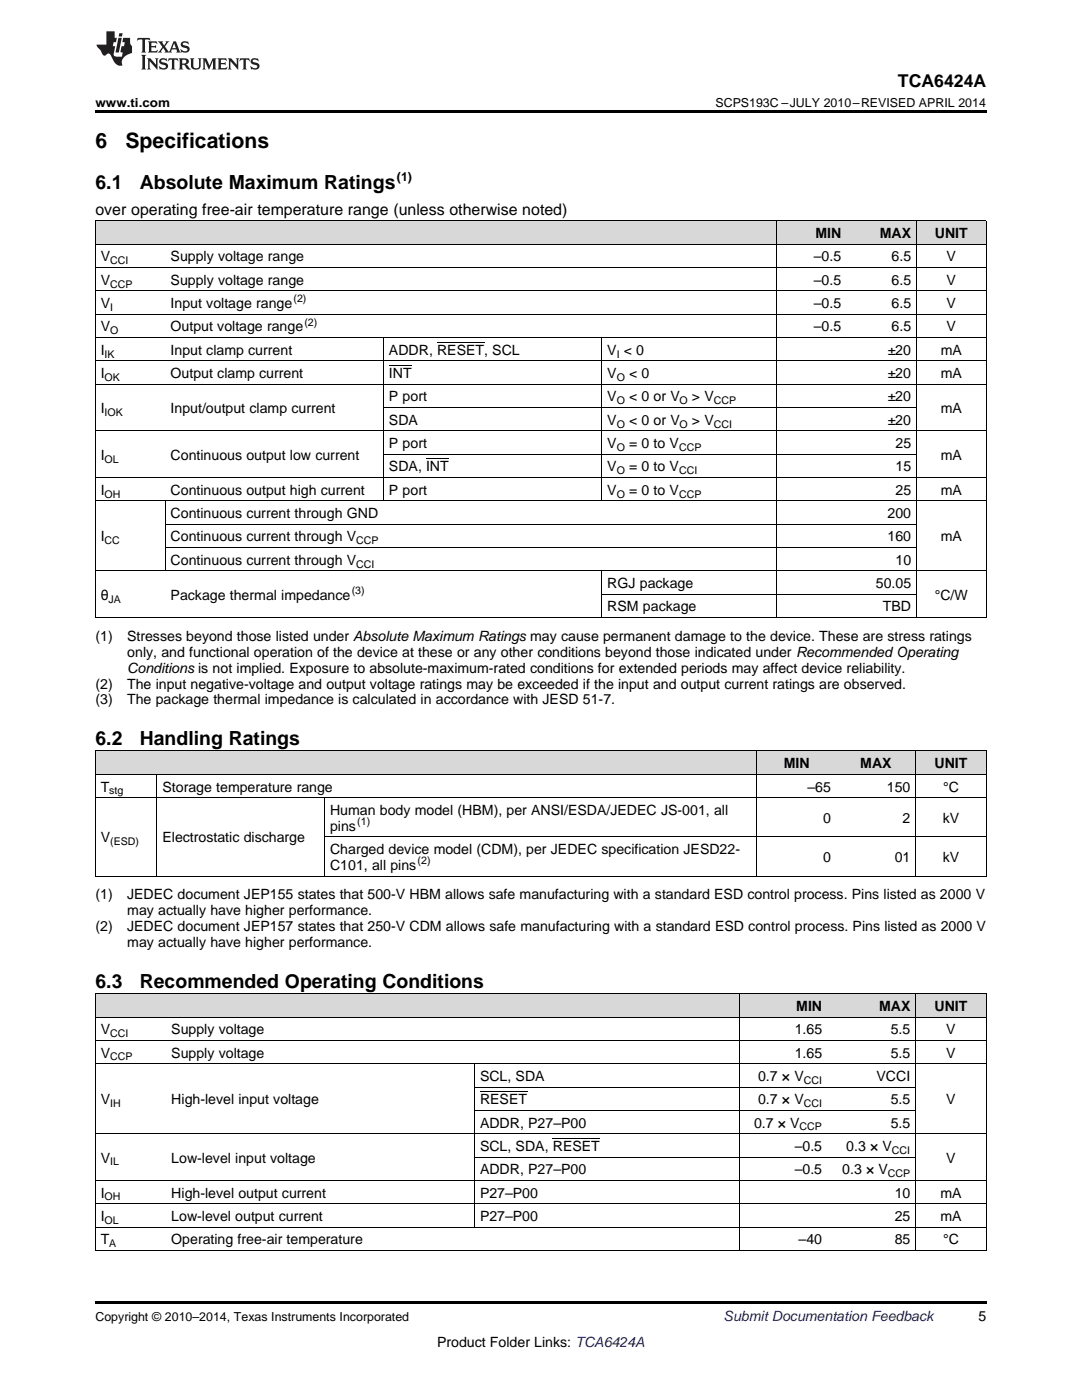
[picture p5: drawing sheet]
<svg xmlns="http://www.w3.org/2000/svg" width="216mm" height="279mm" viewBox="0 0 216 279" stroke-linecap="round" stroke-linejoin="round" font-family="sans-serif">
<defs><g id="words">
<g font-size="4.2">
<text x="19" y="29.6">6</text>
<text x="25" y="29.6">Specifications</text>
</g>
<g font-size="3.9">
<text x="19" y="37.7">6.1</text>
<text x="27.9" y="37.7">Absolute Maximum Ratings</text>
<text x="19" y="148.7">6.2</text>
<text x="27.9" y="148.7">Handling Ratings</text>
<text x="19" y="197.1">6.3</text>
<text x="27.9" y="197.1">Recommended Operating Conditions</text>
</g>
<text font-size="3.5" x="179.2" y="17.3">TCA6424A</text>
<text font-size="3.2" x="19" y="42.9">over operating free-air temperature range (unless otherwise noted)</text>
<g font-size="2.8">
<text x="162.7" y="47.5">MIN</text>
<text x="175.5" y="47.5">MAX</text>
<text x="186.5" y="47.5">UNIT</text>
<text x="20.1" y="52.2">V</text>
<text x="34" y="52.2">Supply voltage range</text>
<text x="162.4" y="52.2">–0.5</text>
<text x="177.9" y="52.2">6.5</text>
<text x="188.9" y="52.2">V</text>
<text x="20.1" y="56.8">V</text>
<text x="34" y="56.8">Supply voltage range</text>
<text x="162.4" y="56.8">–0.5</text>
<text x="177.9" y="56.8">6.5</text>
<text x="188.9" y="56.8">V</text>
<text x="20.1" y="61.5">V</text>
<text x="34" y="61.5">Input voltage range</text>
<text x="162.4" y="61.5">–0.5</text>
<text x="177.9" y="61.5">6.5</text>
<text x="188.9" y="61.5">V</text>
<text x="20.1" y="66.1">V</text>
<text x="20.1" y="70.8">I</text>
<text x="34" y="66.1">Output voltage range</text>
<text x="34" y="70.8">Input clamp current</text>
<text x="77.6" y="70.8">ADDR, RESET, SCL</text>
<text x="121.2" y="70.8">V &lt; 0</text>
<text x="162.4" y="66.1">–0.5</text>
<text x="177.1" y="70.8">±20</text>
<text x="177.9" y="66.1">6.5</text>
<text x="187.7" y="70.8">mA</text>
<text x="188.9" y="66.1">V</text>
<text x="20.1" y="75.5">I</text>
<text x="34" y="75.5">Output clamp current</text>
<text x="77.6" y="75.5">INT</text>
<text x="121.2" y="75.5">V</text>
<text x="125.5" y="75.5">&lt; 0</text>
<text x="177.1" y="75.5">±20</text>
<text x="187.7" y="75.5">mA</text>
<text x="20.1" y="82.4">I</text>
<text x="34" y="82.4">Input/output clamp current</text>
<text x="77.6" y="80.1">P port</text>
<text x="121.2" y="80.1">V</text>
<text x="125.5" y="80.1">&lt; 0 or V</text>
<text x="138.1" y="80.1">&gt; V</text>
<text x="177.1" y="80.1">±20</text>
<text x="187.7" y="82.4">mA</text>
<text x="77.6" y="84.8">SDA</text>
<text x="77.6" y="89.4">P port</text>
<text x="121.2" y="84.8">V</text>
<text x="121.2" y="89.4">V</text>
<text x="125.5" y="84.8">&lt; 0 or V</text>
<text x="125.5" y="89.4">= 0 to V</text>
<text x="138.1" y="84.8">&gt; V</text>
<text x="177.1" y="84.8">±20</text>
<text x="178.7" y="89.4">25</text>
<text x="20.1" y="91.8">I</text>
<text x="34" y="91.8">Continuous output low current</text>
<text x="77.6" y="94.1">SDA, INT</text>
<text x="121.2" y="94.1">V</text>
<text x="125.5" y="94.1">= 0 to V</text>
<text x="178.7" y="94.1">15</text>
<text x="187.7" y="91.8">mA</text>
<text x="20.1" y="98.7">I</text>
<text x="34" y="98.7">Continuous output high current</text>
<text x="77.6" y="98.7">P port</text>
<text x="121.2" y="98.7">V</text>
<text x="125.5" y="98.7">= 0 to V</text>
<text x="178.7" y="98.7">25</text>
<text x="187.7" y="98.7">mA</text>
<text x="34" y="103.4">Continuous current through GND</text>
<text x="177.1" y="103.4">200</text>
<text x="20.1" y="108.1">I</text>
<text x="34" y="108.1">Continuous current through V</text>
<text x="34" y="112.7">Continuous current through V</text>
<text x="177.1" y="108.1">160</text>
<text x="178.7" y="112.7">10</text>
<text x="187.7" y="108.1">mA</text>
<text x="20.1" y="119.7">θ</text>
<text x="34" y="119.7">Package thermal impedance</text>
<text x="121.2" y="117.4">RGJ package</text>
<text x="174.8" y="117.4">50.05</text>
<text x="186.5" y="119.7">°C/W</text>
<text x="121.2" y="122">RSM package</text>
<text x="176.2" y="122">TBD</text>
<text x="19" y="127.9">(1)</text>
<text x="25.4" y="127.9">Stresses beyond those listed under Absolute Maximum Ratings may cause permanent damage to the device. These are stress ratings</text>
<text x="25.4" y="131.1">only, and functional operation of the device at these or any other conditions beyond those indicated under Recommended Operating</text>
<text x="19" y="137.4">(2)</text>
<text x="25.4" y="137.4">The input negative-voltage and output voltage ratings may be exceeded if the input and output current ratings are observed.</text>
<text x="25.4" y="134.2">Conditions is not implied. Exposure to absolute-maximum-rated conditions for extended periods may affect device reliability.</text>
<text x="19" y="140.6">(3)</text>
<text x="25.4" y="140.6">The package thermal impedance is calculated in accordance with JESD 51-7.</text>
<text x="156.4" y="153.3">MIN</text>
<text x="171.7" y="153.3">MAX</text>
<text x="186.5" y="153.3">UNIT</text>
<text x="20.1" y="158">T</text>
<text x="32.4" y="158">Storage temperature range</text>
<text x="161.1" y="158">–65</text>
<text x="177" y="158">150</text>
<text x="188.2" y="158">°C</text>
<text x="65.9" y="162.6">Human body model (HBM), per ANSI/ESDA/JEDEC JS-001, all</text>
<text x="65.9" y="165.8">pins</text>
<text x="164.3" y="164.2">0</text>
<text x="180.1" y="164.2">2</text>
<text x="188.1" y="164.2">kV</text>
<text x="20.1" y="168.1">V</text>
<text x="32.4" y="168.1">Electrostatic discharge</text>
<text x="65.9" y="170.5">Charged device model (CDM), per JEDEC specification JESD22-</text>
<text x="65.9" y="173.6">C101, all pins</text>
<text x="164.3" y="172">0</text>
<text x="178.5" y="172">01</text>
<text x="188.1" y="172">kV</text>
<text x="19" y="179.5">(1)</text>
<text x="25.4" y="179.5">JEDEC document JEP155 states that 500-V HBM allows safe manufacturing with a standard ESD control process. Pins listed as 2000 V</text>
<text x="19" y="185.8">(2)</text>
<text x="25.4" y="185.8">JEDEC document JEP157 states that 250-V CDM allows safe manufacturing with a standard ESD control process. Pins listed as 2000 V</text>
<text x="25.4" y="182.7">may actually have higher performance.</text>
<text x="25.4" y="189">may actually have higher performance.</text>
<text x="158.9" y="201.8">MIN</text>
<text x="175.4" y="201.8">MAX</text>
<text x="186.5" y="201.8">UNIT</text>
<text x="20.1" y="206.4">V</text>
<text x="34.2" y="206.4">Supply voltage</text>
<text x="158.6" y="206.4">1.65</text>
<text x="177.7" y="206.4">5.5</text>
<text x="188.8" y="206.4">V</text>
<text x="20.1" y="211.1">V</text>
<text x="34.2" y="211.1">Supply voltage</text>
<text x="95.8" y="215.7">SCL, SDA</text>
<text x="151.3" y="215.7">0.7 × V</text>
<text x="158.6" y="211.1">1.65</text>
<text x="174.9" y="215.7">VCCI</text>
<text x="177.7" y="211.1">5.5</text>
<text x="188.8" y="211.1">V</text>
<text x="20.1" y="220.4">V</text>
<text x="34.2" y="220.4">High-level input voltage</text>
<text x="95.8" y="220.4">RESET</text>
<text x="151.3" y="220.4">0.7 × V</text>
<text x="177.7" y="220.4">5.5</text>
<text x="188.8" y="220.4">V</text>
<text x="95.8" y="225">ADDR, P27–P00</text>
<text x="150.5" y="225">0.7 × V</text>
<text x="177.7" y="225">5.5</text>
<text x="20.1" y="232">V</text>
<text x="34.2" y="232">Low-level input voltage</text>
<text x="95.8" y="229.7">SCL, SDA, RESET</text>
<text x="158.6" y="229.7">–0.5</text>
<text x="168.9" y="229.7">0.3 × V</text>
<text x="188.8" y="232">V</text>
<text x="20.1" y="239">I</text>
<text x="34.2" y="239">High-level output current</text>
<text x="95.8" y="234.4">ADDR, P27–P00</text>
<text x="95.8" y="239">P27–P00</text>
<text x="158.6" y="234.4">–0.5</text>
<text x="168.1" y="234.4">0.3 × V</text>
<text x="178.5" y="239">10</text>
<text x="187.6" y="239">mA</text>
<text x="20.1" y="243.7">I</text>
<text x="34.2" y="243.7">Low-level output current</text>
<text x="95.8" y="243.7">P27–P00</text>
<text x="178.5" y="243.7">25</text>
<text x="187.6" y="243.7">mA</text>
<text x="20.1" y="248.3">T</text>
<text x="34.2" y="248.3">Operating free-air temperature</text>
<text x="159.3" y="248.3">–40</text>
<text x="178.5" y="248.3">85</text>
<text x="188.2" y="248.3">°C</text>
<text x="195.3" y="263.6">5</text>
<text x="87.2" y="268.9">Product Folder Links: TCA6424A</text>
</g>
<text font-size="2.8" fill="#0000c8" x="144.4" y="263.6">Submit Documentation Feedback</text>
<g font-size="2.5">
<text x="19" y="21.4">www.ti.com</text>
<text x="142.8" y="21.4">SCPS193C –JULY 2010–REVISED APRIL 2014</text>
<text x="79.2" y="36.2">(1)</text>
<text x="19" y="263.6">Copyright © 2010–2014, Texas Instruments Incorporated</text>
</g>
<g font-size="2.1">
<text x="22" y="52.7">CCI</text>
<text x="22" y="57.4">CCP</text>
<text x="22" y="62.1">I</text>
<text x="58.6" y="60.4">(2)</text>
<text x="60.7" y="65">(2)</text>
<text x="20.9" y="71.4">IK</text>
<text x="22" y="66.7">O</text>
<text x="123" y="71.4">I</text>
<text x="20.9" y="76">OK</text>
<text x="123" y="76">O</text>
<text x="20.9" y="83">IOK</text>
<text x="123" y="80.7">O</text>
<text x="135.6" y="80.7">O</text>
<text x="142.5" y="80.7">CCP</text>
<text x="123" y="85.3">O</text>
<text x="123" y="90">O</text>
<text x="135.5" y="90">CCP</text>
<text x="135.6" y="85.3">O</text>
<text x="142.5" y="85.3">CCI</text>
<text x="20.9" y="92.3">OL</text>
<text x="123" y="94.7">O</text>
<text x="135.5" y="94.7">CCI</text>
<text x="20.9" y="99.3">OH</text>
<text x="123" y="99.3">O</text>
<text x="135.5" y="99.3">CCP</text>
<text x="20.9" y="108.6">CC</text>
<text x="71.1" y="108.6">CCP</text>
<text x="71.1" y="113.3">CCI</text>
<text x="70.2" y="118.6">(3)</text>
<text x="21.7" y="120.3">JA</text>
<text x="21.8" y="158.5">stg</text>
<text x="71.3" y="164.7">(1)</text>
<text x="22" y="168.7">(ESD)</text>
<text x="83.3" y="172.5">(2)</text>
<text x="22" y="207">CCI</text>
<text x="22" y="211.6">CCP</text>
<text x="22" y="220.9">IH</text>
<text x="160.4" y="216.3">CCI</text>
<text x="160.4" y="220.9">CCI</text>
<text x="159.6" y="225.6">CCP</text>
<text x="22" y="232.6">IL</text>
<text x="178" y="230.3">CCI</text>
<text x="20.9" y="239.6">OH</text>
<text x="177.2" y="234.9">CCP</text>
<text x="20.9" y="244.2">OL</text>
<text x="21.8" y="248.9">A</text>
</g>
</g></defs>
<g fill="#d8d8d8">
<path d="M19 198.4h14.1v4.6h-14.1z"/>
<path d="M33.1 198.4h61.6v4.6h-61.6z"/>
<path d="M94.7 198.4h52.8v4.6h-52.8z"/>
<path d="M147.5 198.4h17.6v4.6h-17.6z"/>
<path d="M165.1 198.4h17.6v4.6h-17.6z"/>
<path d="M182.7 198.4h14.1v4.6h-14.1z"/>
<path d="M19 149.9h12.4v4.7h-12.4z"/>
<path d="M31.4 149.9h33.4v4.7h-33.4z"/>
<path d="M64.8 149.9h47.5v4.7h-47.5z"/>
<path d="M112.3 149.9h38.8v4.7h-38.8z"/>
<path d="M151.1 149.9h15.8v4.7h-15.8z"/>
<path d="M166.9 149.9h15.8v4.7h-15.8z"/>
<path d="M182.7 149.9h14.1v4.7h-14.1z"/>
<path d="M19 44.1h14v4.7h-14z"/>
<path d="M33 44.1h43.6v4.7h-43.6z"/>
<path d="M76.6 44.1h43.5v4.7h-43.5z"/>
<path d="M120.1 44.1h34.9v4.7h-34.9z"/>
<path d="M155 44.1h13.9v4.7h-13.9z"/>
<path d="M168.9 44.1h14v4.7h-14z"/>
<path d="M182.9 44.1h13.9v4.7h-13.9z"/>
</g>
<g fill="#000">
<path d="M19 22h177.8v.5h-177.8zM19 174.9h.2zM64.7 174.9h.1zM112.2 174.9h.1zM151 174.9h.1zM182.6 174.9h.1zM196.7 174.9h.1zM19 249.6h.2zM94.6 249.6h.1zM147.4 249.6h.1zM165 249.6h.1zM182.6 249.6h.1z"/>
<path d="M196.7 249.6h.1zM19 259.7h177.8v.5h-177.8z"/>
</g>
<g fill="none" stroke="#000" stroke-width=".2">
<path d="M19 58h177.8M19 53.4h177.8M19 48.7h177.8M19 44.1h177.8M19.1 44.1v79.2M155 44.1v79.2M182.8 44.1v79.2M196.8 44.1v79.2M19 76.7h177.8M19 72h177.8M19 67.4h177.8M19 62.7h177.8"/>
<path d="M76.5 67.4v32.6M120.1 67.4v32.6M19 100h177.8M19 95.3h177.8M19 86h177.8M76.6 90.6h106.3M76.6 81.3h106.3M19 113.9h177.8M32.9 100v14M33 109.3h149.9M33 104.6h149.9M120.1 114v9.3"/>
<path d="M120.1 118.6h62.8M19 123.2h177.8M19 159.2h177.8M19 154.5h177.8M19 149.9h177.8M19.1 149.9v25M31.3 154.6v20.3M64.8 159.2v15.7M151 149.9v25M182.7 149.9v25M196.8 149.9v25M19 174.9h177.8"/>
<path d="M64.8 167h132M19 198.3h177.8M19.1 198.3v51.3M147.5 198.3v51.3M182.7 198.3v51.3M196.8 198.3v51.3M19 212.3h177.8M19 207.6h177.8M19 203h177.8M94.7 212.3v32.6M94.7 216.9h88M19 235.6h177.8"/>
<path d="M19 226.3h177.8M94.7 230.9h88M94.7 221.6h88M19 249.5h177.8M19 244.9h177.8M19 240.2h177.8"/>
</g>
<g fill="#231f20">
<path d="M27.5 7.6l-.1 .5 .4-.2h.6v.1v2.1l-.2 .4h1l-.3-.4v-2.1l.1-.1h.5l.5 .2-.2-.5zM29.5 8.3l.2 .3v1.5l-.2 .4h1.8l.2-.6a1.04 1.04 0 0 1-1.3 .2v-.7h.6l.3 .2v-.6l-.3 .2h-.6v-.6l.8-.1 .4 .3-.2-.5zM31.5 8.3l.9 1.1-.9 1.1h.8l-.2-.2 .5-.7 .4 .7-.2 .2h1.5l-.1-.2 .1-.4h.9l.1 .4-.2 .2h1l-.3-.3-.7-1.9h-.5l-.9 2-.8-1 .9-1h-.8l.1 .3-.3 .5-.4-.6 .2-.2zM34.7 8.6l.4 1h-.7zM36.3 8.4a.63 .63 0 0 0-.2 .7 .63 .63 0 0 0 .6 .4l.6 .2 .1 .2a.75 .75 0 0 1-.7 .4 .75 .75 0 0 1-.6-.5l.1 .7 .1-.1a1.11 1.11 0 0 0 1.5-.6 1.13 1.13 0 0 0-1.2-.8l-.1-.4a1.04 1.04 0 0 1 1.2 .2l-.2-.5-.1 .1-.5-.2zM28.2 10.9l.2 .4v2.2l-.2 .4h1l-.3-.4v-2.2l.3-.4zM29.3 11.6l.3 .4v1.5l-.3 .4h.8l-.2-.4v-1.3l1.5 1.7v-1.9l.2-.4h-.7l.2 .4v.9l-1.1-1.3zM32 11.8a.62 .62 0 0 0-.2 .7 .62 .62 0 0 0 .6 .4l.6 .1 .1 .3a.76 .76 0 0 1-.7 .3 .76 .76 0 0 1-.6-.4l.1 .7 .1-.1a1.11 1.11 0 0 0 1.5-.6 1.13 1.13 0 0 0-1.2-.8l-.1-.4a1.04 1.04 0 0 1 1.2 .2l-.2-.6-.1 .1-.5-.1zM33.7 11.6l-.2 .6a.61 .61 0 0 1 .8-.3v1.6l-.2 .4h.9l-.2-.4v-1.6a.63 .63 0 0 1 .8 .3l-.2-.6zM35.6 11.6l.3 .4v1.5l-.3 .4h1l-.2-.2v-.8l.5 .2a.76 .76 0 0 0 1.2 .7l-1-1a.58 .58 0 0 0 .6-.5 .58 .58 0 0 0-.5-.6zM36.4 11.9h.1a.45 .45 0 0 1 .5 .1 .45 .45 0 0 1 .1 .5l-.7 .2zM37.9 11.6l.2 .2a2.17 2.17 0 0 0 .3 1.9 .99 .99 0 0 0 1.6-.6v-1.1l.2-.4h-.7l.2 .2a1.92 1.92 0 0 1-.2 1.8 .6 .6 0 0 1-.9-.5v-1.1l.2-.4zM40.4 11.6l.2 .4v1.5l-.2 .4h.7l-.2-.4v-1.4l.8 1.8 .8-1.8v1.4l-.2 .4h.9l-.2-.4v-1.5l.2-.4h-.8l-.6 1.5-.6-1.5zM43.4 11.6l.2 .4v1.5l-.2 .4h1.8l.2-.6a1.04 1.04 0 0 1-1.3 .1v-.6h.5l.4 .2v-.6l-.4 .2h-.5v-.7h.8l.3 .3-.1-.6zM45.5 11.6l.2 .4v1.5l-.2 .4h.7l-.2-.4v-1.3l1.5 1.7v-1.9l.2-.4h-.7l.2 .4v.9l-1.1-1.3zM47.9 11.6l-.1 .6a.61 .61 0 0 1 .8-.3v1.6l-.3 .4h1l-.3-.4 .1-1.6a.63 .63 0 0 1 .7 .3l-.1-.6zM50.2 11.8a.62 .62 0 0 0-.2 .7 .62 .62 0 0 0 .6 .4l.6 .1 .2 .3a.76 .76 0 0 1-.8 .3 .76 .76 0 0 1-.6-.4l.1 .7 .2-.1a1.11 1.11 0 0 0 1.5-.6 1.13 1.13 0 0 0-1.3-.8l-.1-.4a1.04 1.04 0 0 1 1.2 .2l-.1-.6-.2 .1-.5-.1z"/>
<path d="M21.2 6.3v2.6h-1.9l.1 .4 .7 .9a.91 .91 0 0 0 1 .8 .56 .56 0 0 1 .5-.3 .56 .56 0 0 1 .5 .3l.4 .8a1.53 1.53 0 0 0 1.9 1.2 1.54 1.54 0 0 1 1-2.1l.9-.3v-1.4a1.52 1.52 0 0 1-.3-1.6h-1.4l-.2 .8h.5l-.2 .8h-.4l-.2 1v.2l.4 .1-.2 .8a1.93 1.93 0 0 1-1.6-.3l.3-1.8h-.5l.2-.8h.4l.2-.8h-.4v-1.3zM23.6 7.6l-.6 2.9h.7l.6-2.9zM23.8 6.6l-.1 .7h.6l.2-.7z"/>
</g>
<path d="M77.6 73h4.5M87.2 68.3h9.4M85 91.6h4.5M95.8 217.9h9.4M110.3 227.2h9.4" fill="none" stroke="#000" stroke-width=".2"/>
<use href="#words"/>
</svg>
